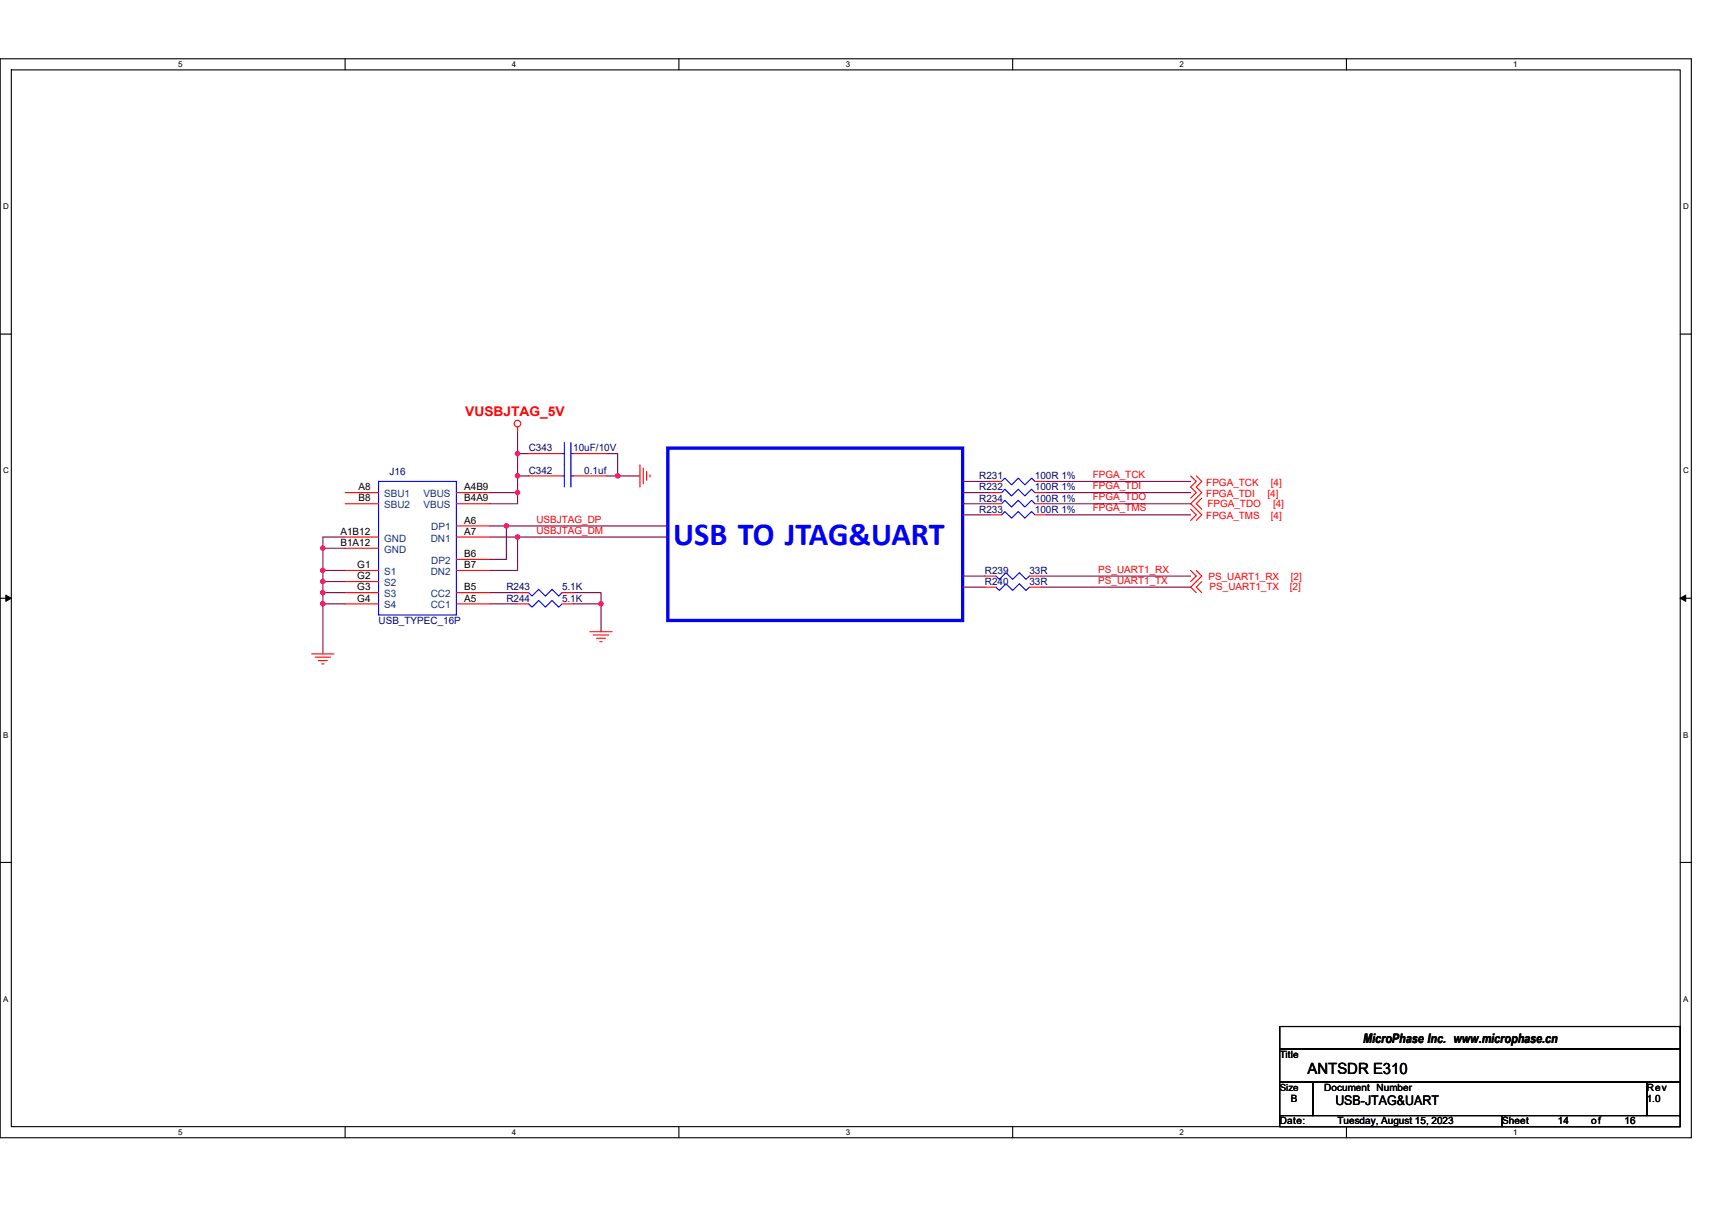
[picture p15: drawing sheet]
<svg xmlns="http://www.w3.org/2000/svg" width="297mm" height="210mm" viewBox="0 0 297 210" stroke-linecap="round" stroke-linejoin="round" font-family="sans-serif">
<defs><g id="words">
<text font-size="5.6" fill="#00f" x="116.8" y="94.7">USB TO JTAG&amp;UART</text>
<text font-size="2.7" x="226.9" y="186.3">ANTSDR E310</text>
<text font-size="2.3" fill="#f00" x="80.7" y="72.2">VUSBJTAG_5V</text>
<g font-size="2.3">
<text x="236.5" y="181.1">MicroPhase Inc. www.microphase.cn</text>
<text x="231.7" y="191.8">USB-JTAG&amp;UART</text>
</g>
<g font-size="1.7" fill="#000080">
<text x="67.6" y="82.4">J16</text>
<text x="91.7" y="78.3">C343</text>
<text x="91.7" y="82.2">C342</text>
<text x="99.5" y="78.3">10uF/10V</text>
<text x="101.4" y="82.2">0.1uf</text>
<text x="169.9" y="83.2">R231</text>
<text x="179.6" y="83.2">100R 1%</text>
<text x="169.9" y="89">R233</text>
<text x="169.9" y="85.1">R232</text>
<text x="169.9" y="87">R234</text>
<text x="179.6" y="89">100R 1%</text>
<text x="179.6" y="85.1">100R 1%</text>
<text x="179.6" y="87">100R 1%</text>
<text x="170.9" y="101.5">R240</text>
<text x="170.9" y="99.6">R239</text>
<text x="178.6" y="101.5">33R</text>
<text x="178.6" y="99.6">33R</text>
<text x="87.9" y="104.4">R244</text>
<text x="87.9" y="102.5">R243</text>
<text x="97.5" y="104.4">5.1K</text>
<text x="97.5" y="102.5">5.1K</text>
<text x="65.7" y="108.3">USB_TYPEC_16P</text>
</g>
<g font-size="1.7" fill="#f00">
<text x="189.6" y="83">FPGA_TCK</text>
<text x="189.6" y="86.8">FPGA_TDO</text>
<text x="189.6" y="88.8">FPGA_TMS</text>
<text x="189.6" y="84.9">FPGA_TDI</text>
<text x="209.3" y="84.3">FPGA_TCK</text>
<text x="209.3" y="86.3">FPGA_TDI</text>
<text x="209.5" y="88">FPGA_TDO</text>
<text x="219.9" y="86.3">[4]</text>
<text x="220.5" y="84.3">[4]</text>
<text x="220.9" y="88">[4]</text>
<text x="93.1" y="90.7">USBJTAG_DP</text>
<text x="93.1" y="92.6">USBJTAG_DM</text>
<text x="209.3" y="90.1">FPGA_TMS</text>
<text x="220.5" y="90.1">[4]</text>
<text x="190.6" y="101.3">PS_UART1_TX</text>
<text x="190.6" y="99.4">PS_UART1_RX</text>
<text x="209.7" y="100.7">PS_UART1_RX</text>
<text x="224" y="100.7">[2]</text>
<text x="209.9" y="102.5">PS_UART1_TX</text>
<text x="223.8" y="102.5">[2]</text>
</g>
<g font-size="1.7">
<text x="62.2" y="85.1">A8</text>
<text x="62.2" y="87">B8</text>
<text x="80.5" y="85.1">A4B9</text>
<text x="80.5" y="87">B4A9</text>
<text x="59.1" y="92.8">A1B12</text>
<text x="59.1" y="94.7">B1A12</text>
<text x="80.5" y="90.9">A6</text>
<text x="80.5" y="92.8">A7</text>
<text x="62" y="98.6">G1</text>
<text x="62" y="100.5">G2</text>
<text x="80.5" y="96.7">B6</text>
<text x="80.5" y="98.6">B7</text>
<text x="62" y="102.4">G3</text>
<text x="62" y="104.4">G4</text>
<text x="80.5" y="104.4">A5</text>
<text x="80.5" y="102.4">B5</text>
<text x="222" y="183.6">Title</text>
<text x="222" y="189.3">Size</text>
<text x="224" y="191.3">B</text>
<text x="229.8" y="189.3">Document Number</text>
<text x="285.7" y="189.3">Rev</text>
<text x="285.7" y="191.3">1.0</text>
<text x="222" y="195.1">Date:</text>
<text x="232.1" y="195.1">Tuesday, August 15, 2023</text>
<text x="260.6" y="195.1">Sheet</text>
<text x="270.3" y="195.1">14</text>
<text x="276.1" y="195.1">of</text>
<text x="281.9" y="195.1">16</text>
</g>
<g font-size="1.7" fill="#004080">
<text x="66.7" y="86.3">SBU1</text>
<text x="66.7" y="88.2">SBU2</text>
<text x="73.5" y="86.3">VBUS</text>
<text x="73.5" y="88.2">VBUS</text>
<text x="66.7" y="94">GND</text>
<text x="66.7" y="95.9">GND</text>
<text x="74.7" y="94">DN1</text>
<text x="74.8" y="92.1">DP1</text>
<text x="66.7" y="99.8">S1</text>
<text x="66.7" y="101.7">S2</text>
<text x="74.7" y="99.8">DN2</text>
<text x="74.8" y="97.9">DP2</text>
<text x="66.7" y="103.6">S3</text>
<text x="66.7" y="105.6">S4</text>
<text x="74.7" y="105.6">CC1</text>
<text x="74.7" y="103.6">CC2</text>
</g>
<g font-size="1.4">
<text x="30.9" y="11.7">5</text>
<text x="88.8" y="11.7">4</text>
<text x="146.7" y="11.7">3</text>
<text x="204.7" y="11.7">2</text>
<text x="262.6" y="11.7">1</text>
<text x=".5" y="36.3">D</text>
<text x="292" y="36.3">D</text>
<text x=".5" y="82.1">C</text>
<text x="292" y="82.1">C</text>
<text x=".5" y="128">B</text>
<text x="292" y="128">B</text>
<text x=".5" y="173.8">A</text>
<text x="292" y="173.8">A</text>
<text x="30.9" y="197">5</text>
<text x="88.8" y="197">4</text>
<text x="146.7" y="197">3</text>
<text x="204.7" y="197">2</text>
<text x="262.6" y="197">1</text>
</g>
</g></defs>
<path d="M0 10.2h293.5v187.2h-293.5zM2 12.1h289.5v183.4h-289.5z" fill="none" stroke="#000" stroke-width=".19"/>
<g fill="#fff">
<path d="M30.9 10.4h.8v1.6h-.8z"/>
<path d="M30.9 195.7h.8v1.6h-.8z"/>
</g>
<path d="M59.9 10.2v1.9M59.9 195.5v1.9" fill="none" stroke="#000" stroke-width=".19"/>
<g fill="#fff">
<path d="M88.8 10.4h.8v1.6h-.8z"/>
<path d="M88.8 195.7h.8v1.6h-.8z"/>
</g>
<path d="M117.8 10.2v1.9M117.8 195.5v1.9" fill="none" stroke="#000" stroke-width=".19"/>
<g fill="#fff">
<path d="M146.7 10.4h.8v1.6h-.8z"/>
<path d="M146.7 195.7h.8v1.6h-.8z"/>
</g>
<path d="M175.7 10.2v1.9M175.7 195.5v1.9" fill="none" stroke="#000" stroke-width=".19"/>
<g fill="#fff">
<path d="M204.7 10.4h.7v1.6h-.7z"/>
<path d="M204.7 195.7h.7v1.6h-.7z"/>
</g>
<path d="M233.6 10.2v1.9M233.6 195.5v1.9" fill="none" stroke="#000" stroke-width=".19"/>
<g fill="#fff">
<path d="M262.6 10.4h.7v1.6h-.7z"/>
<path d="M262.6 195.7h.7v1.6h-.7z"/>
<path d="M.5 35.1h1v1.5h-1z"/>
<path d="M292 35.1h1v1.5h-1z"/>
<path d="M.5 80.9h1v1.5h-1z"/>
<path d="M292 80.9h1v1.5h-1z"/>
</g>
<path d="M0 58h2M291.5 58h2" fill="none" stroke="#000" stroke-width=".19"/>
<g fill="#fff">
<path d="M.5 126.7h.9v1.6h-.9z"/>
<path d="M292 126.7h.9v1.6h-.9z"/>
</g>
<path d="M0 103.8h2M291.5 103.8h2" fill="none" stroke="#000" stroke-width=".19"/>
<path d="M1 103.3l1 .5-1 .6zM291.5 103.8l1-.5v1.1z" fill="#000" stroke="#000" stroke-width=".17"/>
<g fill="#fff">
<path d="M.5 172.6h.9v1.5h-.9z"/>
<path d="M292 172.6h.9v1.5h-.9z"/>
</g>
<path d="M0 149.7h2M291.5 149.7h2M222 178.1h69.5v3.9h-69.5zM222 182h69.5v5.8h-69.5zM222 187.8h5.8v5.8h-5.8zM222 193.6h38.6v1.9h-38.6zM227.8 187.8h57.9v5.8h-57.9zM260.6 193.6h30.9v1.9h-30.9zM285.7 187.8h5.8v5.8h-5.8z" fill="none" stroke="#000" stroke-width=".19"/>
<path d="M115.9 77.8h51.1v29.9h-51.1z" fill="none" stroke="#00f" stroke-width=".57"/>
<g fill="none" stroke="#800040" stroke-width=".19">
<path d="M89.8 78.7v3.9h1.9M89.8 74.9v3.8h1.9M105.2 78.7h2v3.9M56 99h3.9M56 95.1v3.9M56 99v1.9M59.9 93.2h-3.9v1.9h3.9M85 91.3h2.9M85 93.2h4.8M85 85.5h4.8v1.9h-4.8M87.9 91.3v5.8h-2.9M87.9 91.3h28"/>
<path d="M89.8 93.2h26.1M89.8 93.2v5.8h-4.8M89.8 82.6v2.9M105.2 82.6h2M107.2 82.6h3.8M167 100h3.9M167 89.3h4.8M167 87.4h4.8M167 85.5h4.8M167 83.5h4.8M180.5 100h26.1M181.5 87.4h25.1"/>
<path d="M181.5 89.3h25.1M181.5 83.5h25.1M181.5 85.5h25.1M56 104.8h3.9M56 102.8h3.9M56 100.9h3.9M56 104.8v8.7M56 100.9v3.9M85 104.8h4.8M85 102.8h4.8M99.5 104.8h4.8M99.5 102.8h4.8v2"/>
<path d="M104.3 104.8v4.8M167 101.9h3.9M180.5 101.9h26.1"/>
</g>
<g fill="#f0f" stroke="#f0f" stroke-width=".19">
<circle cx="87.9" cy="91.3" r=".38"/>
<circle cx="89.8" cy="93.2" r=".38"/>
<circle cx="104.3" cy="104.8" r=".38"/>
<circle cx="107.2" cy="82.6" r=".38"/>
<circle cx="89.8" cy="82.6" r=".38"/>
<circle cx="89.8" cy="78.7" r=".38"/>
<circle cx="89.8" cy="85.5" r=".38"/>
<circle cx="56" cy="95.1" r=".38"/>
<circle cx="56" cy="104.8" r=".38"/>
<circle cx="56" cy="102.8" r=".38"/>
<circle cx="56" cy="100.9" r=".38"/>
<circle cx="56" cy="99" r=".38"/>
</g>
<g fill="none" stroke="#f00" stroke-width=".19">
<path d="M89.8 74.1v.8M91.7 78.7h5.8M99.5 78.7h5.7M59.9 93.2h5.8M59.9 85.5h5.8M59.9 95.1h5.8M59.9 87.4h5.8M59.9 99h5.8M79.2 85.5h5.8M79.2 91.3h5.8M79.2 93.2h5.8M79.2 87.4h5.8"/>
<path d="M79.2 97.1h5.8M79.2 99h5.8M91.7 82.6h5.8M99.5 82.6h5.7M111 80.7v3.8M111.6 81.2v2.7M112.2 81.8v1.6M112.8 82.4v.4M170.9 100h1.9M171.8 83.5h2M171.8 89.3h2M171.8 85.5h2"/>
<path d="M171.8 87.4h2M178.6 100h1.9M179.6 83.5h1.9M179.6 89.3h1.9M179.6 85.5h1.9M179.6 87.4h1.9M206.6 99l1 1-1 .9M206.6 82.6l1 .9-1 1 1 1-1 .9M206.6 88.4l1 .9-1 1M207.6 99l.9 1-1.9 1.9 1 .9M207.6 82.6l.9 .9-.9 1 .9 1-1.9 1.9 1.9 1.9-.9 1M208.5 86.4l-.9 1 .9 1"/>
<path d="M54.1 113.5h3.9M54.7 114h2.7M55.2 114.6h1.6M55.8 115.2h.4M59.9 100.9h5.8M59.9 102.8h5.8M59.9 104.8h5.8M79.2 104.8h5.8M79.2 102.8h5.8M89.8 104.8h1.9M89.8 102.8h1.9M97.5 104.8h2"/>
<path d="M97.5 102.8h2M102.3 109.6h3.9M102.9 110.2h2.7M103.5 110.8h1.5M104.1 111.4h.4M170.9 101.9h1.9M178.6 101.9h1.9M208.5 100.9l-.9 1 .9 .9"/>
<circle cx="89.8" cy="73.5" r=".57"/>
</g>
<g fill="none" stroke="#00f" stroke-width=".19">
<path d="M97.5 78.7h.4M97.9 76.8v7.7M99.1 76.8v7.7M99.1 78.7h.4M65.7 83.5h13.5v23.2h-13.5zM97.5 82.6h.4M99.1 82.6h.4M172.8 100l.6 .5 1.1-1.1 1.2 1.1 1.2-1.1 1.1 1.1 .6-.5M173.8 83.5l.5-.5 1.2 1.1 1.2-1.1 1.1 1.1 1.2-1.1 .6 .5M173.8 89.3l.5-.5 1.2 1.1 1.2-1.1 1.1 1.1 1.2-1.1 .6 .5M173.8 85.5l.5-.6 1.2 1.2 1.2-1.2 1.1 1.2 1.2-1.2 .6 .6M173.8 87.4l.5-.6 1.2 1.2 1.2-1.2 1.1 1.2 1.2-1.2 .6 .6"/>
<path d="M91.7 104.8l.6 .6 1.2-1.2 1.1 1.2 1.2-1.2 1.1 1.2 .6-.6M91.7 102.8l.6 .6 1.2-1.1 1.1 1.1 1.2-1.1 1.1 1.1 .6-.6M172.8 101.9l.6 .6 1.1-1.2 1.2 1.2 1.2-1.2 1.1 1.2 .6-.6"/>
</g>
<use href="#words"/>
</svg>
